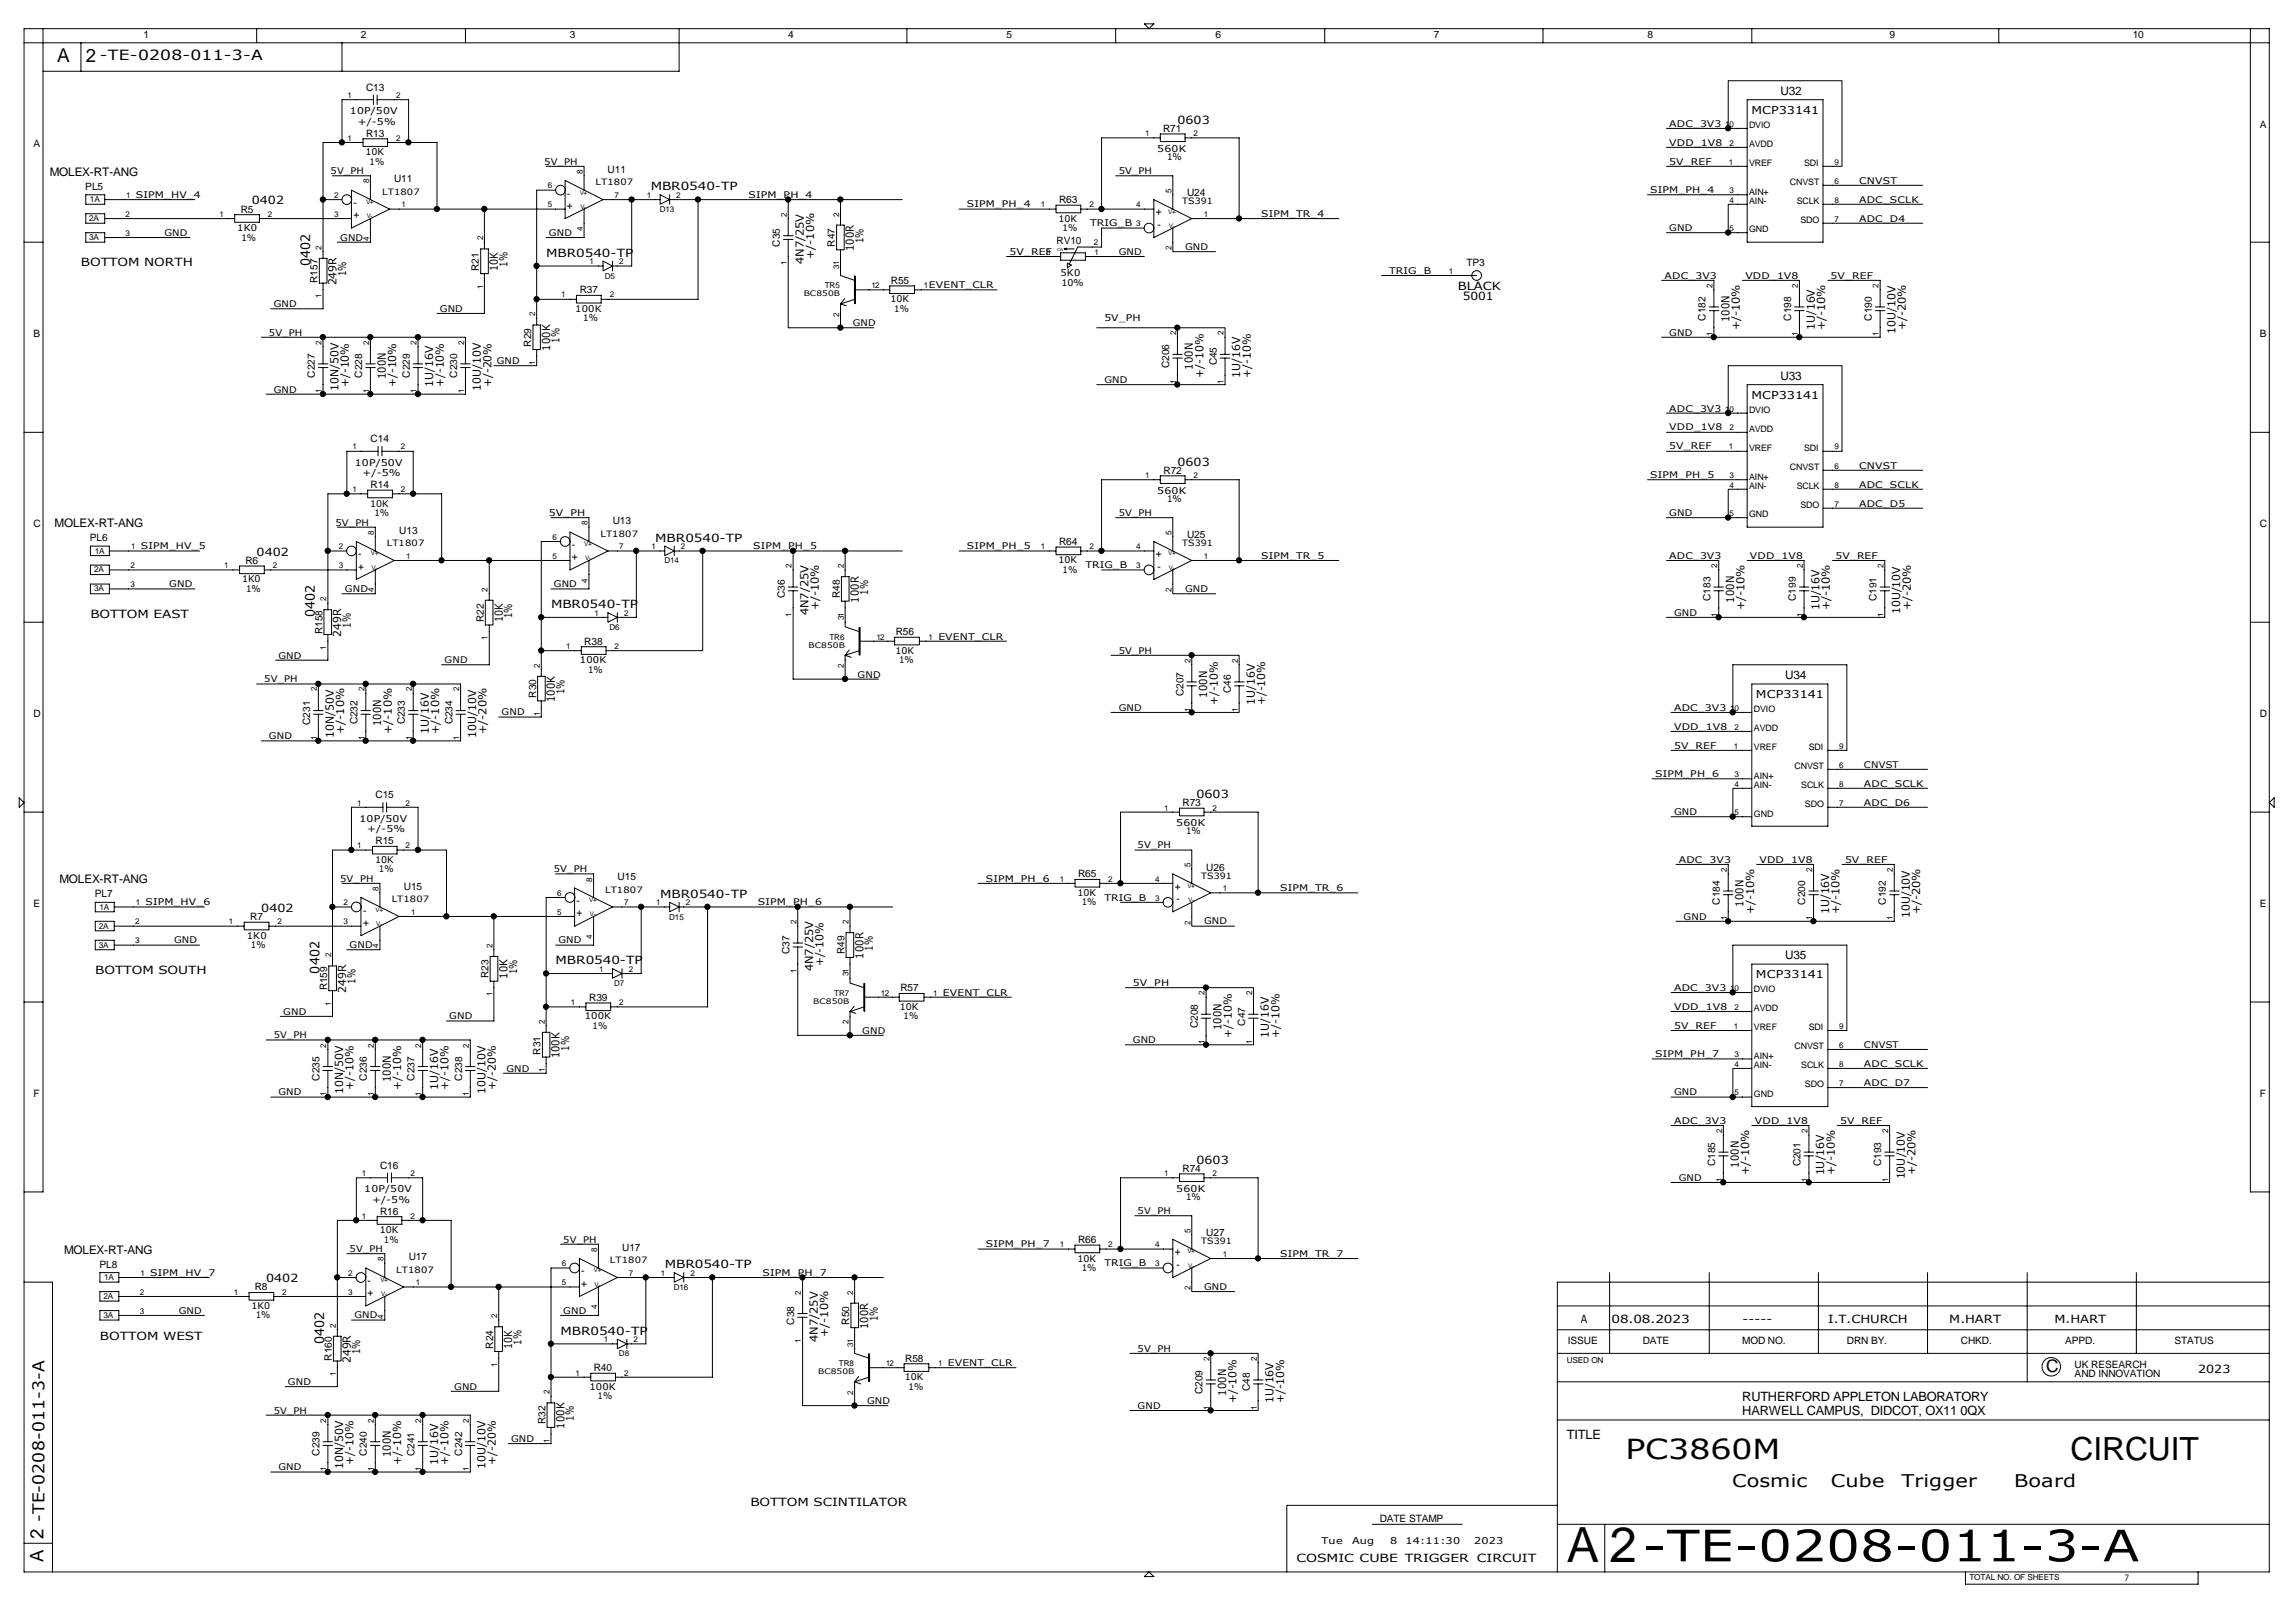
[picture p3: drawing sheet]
<svg xmlns="http://www.w3.org/2000/svg" width="420mm" height="297mm" viewBox="0 0 420 297" stroke-linecap="round" stroke-linejoin="round" font-family="sans-serif">
<defs><g id="words">
<text font-size="9.1" x="294.7" y="285.9">2</text>
<text font-size="8.9" x="286.9" y="286">A</text>
<text font-size="7.9" x="300.7" y="285.7">-TE-0208-011-3-A</text>
<text font-size="5.8" x="379.1" y="267.3">CIRCUIT</text>
<text font-size="5" x="297.6" y="267">PC3860M</text>
<text font-size="3.5" x="10.5" y="11.3">A</text>
<g font-size="3.4">
<text x="15.7" y="11.3">2</text>
<text x="8" y="281.6" transform="rotate(-90 8 281.6)">2</text>
<text x="8" y="285.9" transform="rotate(-90 8 285.9)">A</text>
</g>
<g font-size="3.2">
<text x="374.6" y="251.1">C</text>
<text x="317.1" y="272.2">Cosmic</text>
<text x="335.2" y="272.2">Cube</text>
<text x="348.1" y="272.2">Trigger</text>
<text x="368.8" y="272.2">Board</text>
</g>
<text font-size="3" x="8.2" y="278.6" transform="rotate(-90 8.2 278.6)">-TE-0208-011-3-A</text>
<text font-size="2.6" x="18.3" y="11">-TE-0208-011-3-A</text>
<g font-size="2.4">
<text x="56.8" y="48.7" transform="rotate(-90 56.8 48.7)">0402</text>
<text x="57.6" y="113" transform="rotate(-90 57.6 113)">0402</text>
<text x="58.5" y="178.2" transform="rotate(-90 58.5 178.2)">0402</text>
<text x="59.3" y="246" transform="rotate(-90 59.3 246)">0402</text>
</g>
<g font-size="2.3">
<text x="319" y="256.4">RUTHERFORD APPLETON LABORATORY</text>
<text x="286.9" y="263.4">TITLE</text>
<text x="319" y="259">HARWELL CAMPUS, DIDCOT, OX11 0QX</text>
</g>
<g font-size="2.2">
<text x="326" y="17.4">U32</text>
<text x="9.1" y="32.2">MOLEX-RT-ANG</text>
<text x="326" y="69.6">U33</text>
<text x="10" y="96.5">MOLEX-RT-ANG</text>
<text x="326.8" y="124.3">U34</text>
<text x="10.9" y="161.7">MOLEX-RT-ANG</text>
<text x="326.8" y="175.6">U35</text>
<text x="11.7" y="229.4">MOLEX-RT-ANG</text>
</g>
<g font-size="2.1">
<text x="215.6" y="22.6">0603</text>
<text x="119.1" y="34.8">MBR0540-TP</text>
<text x="46.1" y="37.4">0402</text>
<text x="100" y="47">MBR0540-TP</text>
<text x="14.8" y="48.7">BOTTOM NORTH</text>
<text x="266.9" y="53.1">BLACK</text>
<text x="267.8" y="54.8">5001</text>
<text x="215.6" y="85.2">0603</text>
<text x="47" y="101.7">0402</text>
<text x="120" y="99.1">MBR0540-TP</text>
<text x="16.6" y="113">BOTTOM EAST</text>
<text x="100.9" y="111.3">MBR0540-TP</text>
<text x="219" y="146">0603</text>
<text x="47.8" y="166.9">0402</text>
<text x="120.9" y="164.3">MBR0540-TP</text>
<text x="17.4" y="178.2">BOTTOM SOUTH</text>
<text x="101.7" y="176.5">MBR0540-TP</text>
<text x="219" y="213">0603</text>
<text x="121.7" y="232.1">MBR0540-TP</text>
<text x="48.7" y="234.7">0402</text>
<text x="18.3" y="245.2">BOTTOM WEST</text>
<text x="102.6" y="244.3">MBR0540-TP</text>
<text x="289.4" y="242.1">A</text>
<text x="295" y="242.1">08.08.2023</text>
<text x="319" y="242.2">-----</text>
<text x="334.7" y="242.1">I.T.CHURCH</text>
<text x="356.9" y="242.1">M.HART</text>
<text x="376.1" y="242.1">M.HART</text>
<text x="402.4" y="251.2">2023</text>
<text x="137.4" y="275.5">BOTTOM SCINTILATOR</text>
<text x="237.4" y="286">COSMIC CUBE TRIGGER CIRCUIT</text>
</g>
<g font-size="2">
<text x="320.6" y="20.8">MCP33141</text>
<text x="149.1" y="47.4" transform="rotate(-90 149.1 47.4)">+/-10%</text>
<text x="156.3" y="46" transform="rotate(-90 156.3 46)">100R</text>
<text x="158.1" y="44.5" transform="rotate(-90 158.1 44.5)">1%</text>
<text x="61.6" y="52.2" transform="rotate(-90 61.6 52.2)">249R</text>
<text x="63.4" y="50.6" transform="rotate(-90 63.4 50.6)">1%</text>
<text x="91.1" y="49.6" transform="rotate(-90 91.1 49.6)">10K</text>
<text x="92.9" y="48.9" transform="rotate(-90 92.9 48.9)">1%</text>
<text x="147.2" y="48.3" transform="rotate(-90 147.2 48.3)">4N7/25V</text>
<text x="316.6" y="59" transform="rotate(-90 316.6 59)">100N</text>
<text x="100.7" y="64.2" transform="rotate(-90 100.7 64.2)">100K</text>
<text x="102.4" y="62.8" transform="rotate(-90 102.4 62.8)">1%</text>
<text x="318.5" y="60.5" transform="rotate(-90 318.5 60.5)">+/-10%</text>
<text x="332.2" y="60.5" transform="rotate(-90 332.2 60.5)">1U/16V</text>
<text x="334.1" y="60.5" transform="rotate(-90 334.1 60.5)">+/-10%</text>
<text x="347" y="61.1" transform="rotate(-90 347 61.1)">10U/10V</text>
<text x="348.9" y="60.5" transform="rotate(-90 348.9 60.5)">+/-20%</text>
<text x="62" y="71.6" transform="rotate(-90 62 71.6)">10N/50V</text>
<text x="63.9" y="70.9" transform="rotate(-90 63.9 70.9)">+/-10%</text>
<text x="70.7" y="69.4" transform="rotate(-90 70.7 69.4)">100N</text>
<text x="72.6" y="70.9" transform="rotate(-90 72.6 70.9)">+/-10%</text>
<text x="79.3" y="70.9" transform="rotate(-90 79.3 70.9)">1U/16V</text>
<text x="81.2" y="70.9" transform="rotate(-90 81.2 70.9)">+/-10%</text>
<text x="88.1" y="71.6" transform="rotate(-90 88.1 71.6)">10U/10V</text>
<text x="90" y="70.9" transform="rotate(-90 90 70.9)">+/-20%</text>
<text x="218.4" y="67.7" transform="rotate(-90 218.4 67.7)">100N</text>
<text x="220.3" y="69.1" transform="rotate(-90 220.3 69.1)">+/-10%</text>
<text x="227.1" y="69.1" transform="rotate(-90 227.1 69.1)">1U/16V</text>
<text x="229" y="69.1" transform="rotate(-90 229 69.1)">+/-10%</text>
<text x="320.6" y="72.9">MCP33141</text>
<text x="92" y="113.9" transform="rotate(-90 92 113.9)">10K</text>
<text x="93.8" y="113.2" transform="rotate(-90 93.8 113.2)">1%</text>
<text x="148" y="112.6" transform="rotate(-90 148 112.6)">4N7/25V</text>
<text x="149.9" y="111.7" transform="rotate(-90 149.9 111.7)">+/-10%</text>
<text x="157.2" y="110.3" transform="rotate(-90 157.2 110.3)">100R</text>
<text x="159" y="108.8" transform="rotate(-90 159 108.8)">1%</text>
<text x="317.5" y="110.3" transform="rotate(-90 317.5 110.3)">100N</text>
<text x="319.4" y="111.7" transform="rotate(-90 319.4 111.7)">+/-10%</text>
<text x="333.1" y="111.7" transform="rotate(-90 333.1 111.7)">1U/16V</text>
<text x="335" y="111.7" transform="rotate(-90 335 111.7)">+/-10%</text>
<text x="347.9" y="112.4" transform="rotate(-90 347.9 112.4)">10U/10V</text>
<text x="349.8" y="111.7" transform="rotate(-90 349.8 111.7)">+/-20%</text>
<text x="62.5" y="116.5" transform="rotate(-90 62.5 116.5)">249R</text>
<text x="64.2" y="114.9" transform="rotate(-90 64.2 114.9)">1%</text>
<text x="101.6" y="128.5" transform="rotate(-90 101.6 128.5)">100K</text>
<text x="103.3" y="127.1" transform="rotate(-90 103.3 127.1)">1%</text>
<text x="221" y="127.7" transform="rotate(-90 221 127.7)">100N</text>
<text x="222.9" y="129.1" transform="rotate(-90 222.9 129.1)">+/-10%</text>
<text x="229.7" y="129.1" transform="rotate(-90 229.7 129.1)">1U/16V</text>
<text x="231.6" y="129.1" transform="rotate(-90 231.6 129.1)">+/-10%</text>
<text x="321.5" y="127.7">MCP33141</text>
<text x="61.1" y="135" transform="rotate(-90 61.1 135)">10N/50V</text>
<text x="63" y="134.3" transform="rotate(-90 63 134.3)">+/-10%</text>
<text x="69.8" y="132.9" transform="rotate(-90 69.8 132.9)">100N</text>
<text x="71.7" y="134.3" transform="rotate(-90 71.7 134.3)">+/-10%</text>
<text x="78.5" y="134.3" transform="rotate(-90 78.5 134.3)">1U/16V</text>
<text x="80.4" y="134.3" transform="rotate(-90 80.4 134.3)">+/-10%</text>
<text x="87.2" y="135" transform="rotate(-90 87.2 135)">10U/10V</text>
<text x="89.1" y="134.3" transform="rotate(-90 89.1 134.3)">+/-20%</text>
<text x="319.2" y="165.9" transform="rotate(-90 319.2 165.9)">100N</text>
<text x="321.1" y="167.3" transform="rotate(-90 321.1 167.3)">+/-10%</text>
<text x="334.9" y="167.3" transform="rotate(-90 334.9 167.3)">1U/16V</text>
<text x="336.8" y="167.3" transform="rotate(-90 336.8 167.3)">+/-10%</text>
<text x="351.5" y="167.3" transform="rotate(-90 351.5 167.3)">+/-20%</text>
<text x="159.8" y="174" transform="rotate(-90 159.8 174)">1%</text>
<text x="349.6" y="168.1" transform="rotate(-90 349.6 168.1)">10U/10V</text>
<text x="92.9" y="179.1" transform="rotate(-90 92.9 179.1)">10K</text>
<text x="94.7" y="178.4" transform="rotate(-90 94.7 178.4)">1%</text>
<text x="148.9" y="177.8" transform="rotate(-90 148.9 177.8)">4N7/25V</text>
<text x="150.8" y="176.9" transform="rotate(-90 150.8 176.9)">+/-10%</text>
<text x="158.1" y="175.5" transform="rotate(-90 158.1 175.5)">100R</text>
<text x="321.5" y="178.9">MCP33141</text>
<text x="63.4" y="181.7" transform="rotate(-90 63.4 181.7)">249R</text>
<text x="65.1" y="180.1" transform="rotate(-90 65.1 180.1)">1%</text>
<text x="223.6" y="188.5" transform="rotate(-90 223.6 188.5)">100N</text>
<text x="225.5" y="189.9" transform="rotate(-90 225.5 189.9)">+/-10%</text>
<text x="232.3" y="190" transform="rotate(-90 232.3 190)">1U/16V</text>
<text x="234.2" y="189.9" transform="rotate(-90 234.2 189.9)">+/-10%</text>
<text x="102.4" y="193.7" transform="rotate(-90 102.4 193.7)">100K</text>
<text x="104.2" y="192.3" transform="rotate(-90 104.2 192.3)">1%</text>
<text x="62.8" y="200.2" transform="rotate(-90 62.8 200.2)">10N/50V</text>
<text x="64.7" y="199.5" transform="rotate(-90 64.7 199.5)">+/-10%</text>
<text x="71.5" y="198.1" transform="rotate(-90 71.5 198.1)">100N</text>
<text x="73.4" y="199.5" transform="rotate(-90 73.4 199.5)">+/-10%</text>
<text x="80.2" y="199.5" transform="rotate(-90 80.2 199.5)">1U/16V</text>
<text x="82.1" y="199.5" transform="rotate(-90 82.1 199.5)">+/-10%</text>
<text x="88.9" y="200.2" transform="rotate(-90 88.9 200.2)">10U/10V</text>
<text x="90.8" y="199.5" transform="rotate(-90 90.8 199.5)">+/-20%</text>
<text x="318.3" y="213.7" transform="rotate(-90 318.3 213.7)">100N</text>
<text x="320.3" y="215.1" transform="rotate(-90 320.3 215.1)">+/-10%</text>
<text x="334" y="215.1" transform="rotate(-90 334 215.1)">1U/16V</text>
<text x="335.9" y="215.1" transform="rotate(-90 335.9 215.1)">+/-10%</text>
<text x="348.7" y="215.9" transform="rotate(-90 348.7 215.9)">10U/10V</text>
<text x="350.7" y="215.1" transform="rotate(-90 350.7 215.1)">+/-20%</text>
<text x="149.7" y="245.6" transform="rotate(-90 149.7 245.6)">4N7/25V</text>
<text x="151.6" y="244.7" transform="rotate(-90 151.6 244.7)">+/-10%</text>
<text x="159" y="243.2" transform="rotate(-90 159 243.2)">100R</text>
<text x="160.7" y="241.8" transform="rotate(-90 160.7 241.8)">1%</text>
<text x="64.2" y="249.5" transform="rotate(-90 64.2 249.5)">249R</text>
<text x="66" y="247.9" transform="rotate(-90 66 247.9)">1%</text>
<text x="93.8" y="246.9" transform="rotate(-90 93.8 246.9)">10K</text>
<text x="95.5" y="246.1" transform="rotate(-90 95.5 246.1)">1%</text>
<text x="224.5" y="255.4" transform="rotate(-90 224.5 255.4)">100N</text>
<text x="226.4" y="256.8" transform="rotate(-90 226.4 256.8)">+/-10%</text>
<text x="233.2" y="256.8" transform="rotate(-90 233.2 256.8)">1U/16V</text>
<text x="235.1" y="256.8" transform="rotate(-90 235.1 256.8)">+/-10%</text>
<text x="103.3" y="261.5" transform="rotate(-90 103.3 261.5)">100K</text>
<text x="105.1" y="260.1" transform="rotate(-90 105.1 260.1)">1%</text>
<text x="62.8" y="268.9" transform="rotate(-90 62.8 268.9)">10N/50V</text>
<text x="64.7" y="268.1" transform="rotate(-90 64.7 268.1)">+/-10%</text>
<text x="71.5" y="266.7" transform="rotate(-90 71.5 266.7)">100N</text>
<text x="73.4" y="268.1" transform="rotate(-90 73.4 268.1)">+/-10%</text>
<text x="80.2" y="268.1" transform="rotate(-90 80.2 268.1)">1U/16V</text>
<text x="82.1" y="268.1" transform="rotate(-90 82.1 268.1)">+/-10%</text>
<text x="88.9" y="268.9" transform="rotate(-90 88.9 268.9)">10U/10V</text>
<text x="90.8" y="268.1" transform="rotate(-90 90.8 268.1)">+/-20%</text>
</g>
<g font-size="1.9">
<text x="26.3" y="6.9">1</text>
<text x="66.1" y="6.9">2</text>
<text x="104.4" y="6.9">3</text>
<text x="144.3" y="6.9">4</text>
<text x="184.3" y="6.9">5</text>
<text x="222.5" y="6.9">6</text>
<text x="262.5" y="6.9">7</text>
<text x="301.6" y="6.9">8</text>
<text x="345.9" y="6.9">9</text>
<text x="390.4" y="6.9">10</text>
<text x="67" y="16.7">C13</text>
<text x="413.7" y="23.5">A</text>
<text x="6.1" y="26.9">A</text>
<text x="67" y="25">R13</text>
<text x="212.9" y="24.1">R71</text>
<text x="15.6" y="34.8">PL5</text>
<text x="72.1" y="33.4">U11</text>
<text x="103.8" y="36">-</text>
<text x="111.2" y="31.6">U11</text>
<text x="217.3" y="35.9">U24</text>
<text x="44.1" y="38.9">R5</text>
<text x="64.7" y="40">+</text>
<text x="64.7" y="37.7">-</text>
<text x="103.8" y="38.2">+</text>
<text x="193.9" y="37.2">R63</text>
<text x="211.6" y="39.4">+</text>
<text x="211.9" y="41.7">-</text>
<text x="142.8" y="45.2" transform="rotate(-90 142.8 45.2)">C35</text>
<text x="152.9" y="45.2" transform="rotate(-90 152.9 45.2)">R47</text>
<text x="193.4" y="44.7">RV10</text>
<text x="58.1" y="51.8" transform="rotate(-90 58.1 51.8)">R157</text>
<text x="87.7" y="49.6" transform="rotate(-90 87.7 49.6)">R21</text>
<text x="106.1" y="53.7">R37</text>
<text x="163.1" y="51.9">R55</text>
<text x="268.5" y="48.6">TP3</text>
<text x="312.3" y="58.7" transform="rotate(-90 312.3 58.7)">C182</text>
<text x="327.9" y="58.7" transform="rotate(-90 327.9 58.7)">C198</text>
<text x="342.7" y="58.7" transform="rotate(-90 342.7 58.7)">C190</text>
<text x="6.1" y="61.7">B</text>
<text x="97.2" y="63.4" transform="rotate(-90 97.2 63.4)">R29</text>
<text x="413.7" y="61.7">B</text>
<text x="57.6" y="69.1" transform="rotate(-90 57.6 69.1)">C227</text>
<text x="66.3" y="69.1" transform="rotate(-90 66.3 69.1)">C228</text>
<text x="75" y="69.1" transform="rotate(-90 75 69.1)">C229</text>
<text x="83.7" y="69.1" transform="rotate(-90 83.7 69.1)">C230</text>
<text x="214" y="67.4" transform="rotate(-90 214 67.4)">C206</text>
<text x="222.8" y="66.9" transform="rotate(-90 222.8 66.9)">C45</text>
<text x="67.9" y="81">C14</text>
<text x="67.9" y="89.3">R14</text>
<text x="213" y="86.7">R72</text>
<text x="112.2" y="95.9">U13</text>
<text x="6.1" y="96.4">C</text>
<text x="16.5" y="99.1">PL6</text>
<text x="73.1" y="97.7">U13</text>
<text x="104.7" y="100.3">-</text>
<text x="193.9" y="99.7">R64</text>
<text x="211.6" y="102">+</text>
<text x="217.3" y="98.5">U25</text>
<text x="413.7" y="96.4">C</text>
<text x="44.9" y="103.2">R6</text>
<text x="65.6" y="104.3">+</text>
<text x="65.6" y="102">-</text>
<text x="104.7" y="102.5">+</text>
<text x="211.9" y="104.3">-</text>
<text x="88.6" y="113.8" transform="rotate(-90 88.6 113.8)">R22</text>
<text x="143.7" y="109.5" transform="rotate(-90 143.7 109.5)">C36</text>
<text x="153.8" y="109.5" transform="rotate(-90 153.8 109.5)">R48</text>
<text x="313.1" y="110" transform="rotate(-90 313.1 110)">C183</text>
<text x="328.8" y="110" transform="rotate(-90 328.8 110)">C199</text>
<text x="343.5" y="110.1" transform="rotate(-90 343.5 110.1)">C191</text>
<text x="59" y="116.1" transform="rotate(-90 59 116.1)">R158</text>
<text x="107" y="118">R38</text>
<text x="164" y="116.2">R56</text>
<text x="6.1" y="131.2">D</text>
<text x="98.1" y="127.7" transform="rotate(-90 98.1 127.7)">R30</text>
<text x="216.7" y="127.4" transform="rotate(-90 216.7 127.4)">C207</text>
<text x="225.3" y="126.9" transform="rotate(-90 225.3 126.9)">C46</text>
<text x="413.7" y="131.2">D</text>
<text x="56.8" y="132.7" transform="rotate(-90 56.8 132.7)">C231</text>
<text x="65.4" y="132.6" transform="rotate(-90 65.4 132.6)">C232</text>
<text x="74.1" y="132.6" transform="rotate(-90 74.1 132.6)">C233</text>
<text x="82.8" y="132.6" transform="rotate(-90 82.8 132.6)">C234</text>
<text x="68.7" y="146.1">C15</text>
<text x="216.5" y="147.5">R73</text>
<text x="68.7" y="154.5">R15</text>
<text x="113.1" y="161.1">U15</text>
<text x="197.4" y="160.6">R65</text>
<text x="220.8" y="159.3">U26</text>
<text x="6.1" y="165.9">E</text>
<text x="17.4" y="164.2">PL7</text>
<text x="66.5" y="167.2">-</text>
<text x="74" y="162.9">U15</text>
<text x="105.5" y="167.7">+</text>
<text x="105.5" y="165.5">-</text>
<text x="215.1" y="162.8">+</text>
<text x="215.4" y="165.1">-</text>
<text x="314.9" y="165.6" transform="rotate(-90 314.9 165.6)">C184</text>
<text x="330.5" y="165.6" transform="rotate(-90 330.5 165.6)">C200</text>
<text x="345.3" y="165.6" transform="rotate(-90 345.3 165.6)">C192</text>
<text x="413.7" y="165.9">E</text>
<text x="45.8" y="168.4">R7</text>
<text x="66.5" y="169.4">+</text>
<text x="89.4" y="179" transform="rotate(-90 89.4 179)">R23</text>
<text x="144.5" y="174.7" transform="rotate(-90 144.5 174.7)">C37</text>
<text x="154.6" y="174.7" transform="rotate(-90 154.6 174.7)">R49</text>
<text x="59.9" y="181.3" transform="rotate(-90 59.9 181.3)">R159</text>
<text x="107.9" y="183.2">R39</text>
<text x="164.8" y="181.4">R57</text>
<text x="219.3" y="188.2" transform="rotate(-90 219.3 188.2)">C208</text>
<text x="228" y="187.7" transform="rotate(-90 228 187.7)">C47</text>
<text x="58.5" y="197.8" transform="rotate(-90 58.5 197.8)">C235</text>
<text x="67.2" y="197.8" transform="rotate(-90 67.2 197.8)">C236</text>
<text x="75.9" y="197.8" transform="rotate(-90 75.9 197.8)">C237</text>
<text x="84.6" y="197.8" transform="rotate(-90 84.6 197.8)">C238</text>
<text x="99" y="193" transform="rotate(-90 99 193)">R31</text>
<text x="6.1" y="200.7">F</text>
<text x="413.7" y="200.7">F</text>
<text x="69.6" y="214">C16</text>
<text x="216.5" y="214.5">R74</text>
<text x="314" y="213.4" transform="rotate(-90 314 213.4)">C185</text>
<text x="329.6" y="213.5" transform="rotate(-90 329.6 213.5)">C201</text>
<text x="344.4" y="213.4" transform="rotate(-90 344.4 213.4)">C193</text>
<text x="69.6" y="222.3">R16</text>
<text x="197.4" y="227.5">R66</text>
<text x="220.8" y="226.3">U27</text>
<text x="18.2" y="232">PL8</text>
<text x="74.8" y="230.6">U17</text>
<text x="106.4" y="233.3">-</text>
<text x="113.9" y="228.9">U17</text>
<text x="215.1" y="229.7">+</text>
<text x="215.4" y="232.1">-</text>
<text x="46.6" y="236.2">R8</text>
<text x="67.3" y="237.2">+</text>
<text x="67.3" y="235">-</text>
<text x="106.4" y="235.5">+</text>
<text x="145.4" y="242.4" transform="rotate(-90 145.4 242.4)">C38</text>
<text x="155.5" y="242.4" transform="rotate(-90 155.5 242.4)">R50</text>
<text x="287" y="245.9">ISSUE</text>
<text x="300.7" y="245.9">DATE</text>
<text x="319" y="245.9">MOD NO.</text>
<text x="338.1" y="245.9">DRN BY.</text>
<text x="359" y="245.9">CHKD.</text>
<text x="378.1" y="245.9">APPD.</text>
<text x="398.1" y="245.9">STATUS</text>
<text x="60.7" y="249.1" transform="rotate(-90 60.7 249.1)">R160</text>
<text x="90.3" y="246.8" transform="rotate(-90 90.3 246.8)">R24</text>
<text x="108.7" y="251">R40</text>
<text x="165.7" y="249.2">R58</text>
<text x="379.8" y="250.3">UK RESEARCH</text>
<text x="220.1" y="255.1" transform="rotate(-90 220.1 255.1)">C209</text>
<text x="228.8" y="254.6" transform="rotate(-90 228.8 254.6)">C48</text>
<text x="379.8" y="252">AND INNOVATION</text>
<text x="99.9" y="260.7" transform="rotate(-90 99.9 260.7)">R32</text>
<text x="58.5" y="266.4" transform="rotate(-90 58.5 266.4)">C239</text>
<text x="67.2" y="266.4" transform="rotate(-90 67.2 266.4)">C240</text>
<text x="75.9" y="266.5" transform="rotate(-90 75.9 266.5)">C241</text>
<text x="84.6" y="266.4" transform="rotate(-90 84.6 266.4)">C242</text>
<text x="252.6" y="278.6">DATE STAMP</text>
</g>
<g font-size="1.7">
<text x="64" y="20.9">10P/50V</text>
<text x="65.5" y="22.8">+/-5%</text>
<text x="305.6" y="23.2">ADC_3V3</text>
<text x="66.9" y="28.4">10K</text>
<text x="211.9" y="27.9">560K</text>
<text x="213.7" y="29.3">1%</text>
<text x="305.6" y="26.7">VDD_1V8</text>
<text x="60.5" y="31.9">5V_PH</text>
<text x="67.6" y="30.1">1%</text>
<text x="99.7" y="30.1">5V_PH</text>
<text x="204.8" y="31.9">5V_PH</text>
<text x="302.1" y="35.3">SIPM_PH_4</text>
<text x="305.6" y="30.1">5V_REF</text>
<text x="340.4" y="33.6">CNVST</text>
<text x="137" y="36.2">SIPM_PH_4</text>
<text x="177" y="37.9">SIPM_PH_4</text>
<text x="193.8" y="40.6">10K</text>
<text x="199.6" y="41.4">TRIG_B</text>
<text x="230.9" y="39.7">SIPM_TR_4</text>
<text x="340.4" y="40.6">ADC_D4</text>
<text x="340.4" y="37.1">ADC_SCLK</text>
<text x="30.1" y="43.2">GND</text>
<text x="43.4" y="42.3">1K0</text>
<text x="44.2" y="44">1%</text>
<text x="62.3" y="44">GND</text>
<text x="100.5" y="43.2">GND</text>
<text x="184.8" y="46.7">5V_REF</text>
<text x="194.5" y="42.3">1%</text>
<text x="204.8" y="46.7">GND</text>
<text x="217" y="45.8">GND</text>
<text x="305.6" y="42.3">GND</text>
<text x="194.1" y="50.5">5K0</text>
<text x="194.3" y="52.4">10%</text>
<text x="254.3" y="50.1">TRIG_B</text>
<text x="304.8" y="51">ADC_3V3</text>
<text x="319.5" y="51">VDD_1V8</text>
<text x="335.1" y="51">5V_REF</text>
<text x="50.1" y="56.2">GND</text>
<text x="80.5" y="57.1">GND</text>
<text x="105.3" y="57.1">100K</text>
<text x="106.8" y="58.8">1%</text>
<text x="156.1" y="59.7">GND</text>
<text x="163" y="55.3">10K</text>
<text x="163.7" y="57.1">1%</text>
<text x="202.2" y="58.8">5V_PH</text>
<text x="49.2" y="61.4">5V_PH</text>
<text x="305.6" y="61.4">GND</text>
<text x="50.1" y="71.8">GND</text>
<text x="90.9" y="66.6">GND</text>
<text x="202.2" y="70.1">GND</text>
<text x="305.6" y="75.3">ADC_3V3</text>
<text x="305.6" y="82.3">5V_REF</text>
<text x="305.6" y="78.8">VDD_1V8</text>
<text x="64.9" y="85.2">10P/50V</text>
<text x="66.4" y="87.1">+/-5%</text>
<text x="302.1" y="87.5">SIPM_PH_5</text>
<text x="340.4" y="85.8">CNVST</text>
<text x="340.4" y="89.2">ADC_SCLK</text>
<text x="67.8" y="92.7">10K</text>
<text x="68.5" y="94.4">1%</text>
<text x="100.5" y="94.4">5V_PH</text>
<text x="204.8" y="94.4">5V_PH</text>
<text x="211.9" y="90.4">560K</text>
<text x="213.7" y="91.8">1%</text>
<text x="305.6" y="94.4">GND</text>
<text x="340.4" y="92.7">ADC_D5</text>
<text x="61.4" y="96.2">5V_PH</text>
<text x="137.9" y="100.5">SIPM_PH_5</text>
<text x="177" y="100.5">SIPM_PH_5</text>
<text x="31" y="107.5">GND</text>
<text x="44.3" y="106.6">1K0</text>
<text x="101.4" y="107.5">GND</text>
<text x="193.8" y="103.1">10K</text>
<text x="194.5" y="104.9">1%</text>
<text x="198.7" y="104">TRIG_B</text>
<text x="230.9" y="102.3">SIPM_TR_5</text>
<text x="305.6" y="102.3">ADC_3V3</text>
<text x="320.4" y="102.3">VDD_1V8</text>
<text x="336" y="102.3">5V_REF</text>
<text x="45" y="108.3">1%</text>
<text x="63.2" y="108.3">GND</text>
<text x="217" y="108.3">GND</text>
<text x="306.5" y="112.7">GND</text>
<text x="163.9" y="119.6">10K</text>
<text x="204.8" y="119.6">5V_PH</text>
<text x="48.4" y="124.8">5V_PH</text>
<text x="51" y="120.5">GND</text>
<text x="81.4" y="121.4">GND</text>
<text x="106.2" y="121.4">100K</text>
<text x="107.7" y="123.1">1%</text>
<text x="157" y="124">GND</text>
<text x="164.6" y="121.4">1%</text>
<text x="91.8" y="130.9">GND</text>
<text x="204.8" y="130.1">GND</text>
<text x="306.5" y="130.1">ADC_3V3</text>
<text x="49.2" y="135.3">GND</text>
<text x="306.5" y="137">5V_REF</text>
<text x="306.5" y="133.6">VDD_1V8</text>
<text x="303" y="142.2">SIPM_PH_6</text>
<text x="341.2" y="140.5">CNVST</text>
<text x="341.2" y="144">ADC_SCLK</text>
<text x="306.5" y="149.2">GND</text>
<text x="341.2" y="147.5">ADC_D6</text>
<text x="65.8" y="150.4">10P/50V</text>
<text x="67.2" y="152.3">+/-5%</text>
<text x="208.3" y="155.3">5V_PH</text>
<text x="215.3" y="151.3">560K</text>
<text x="217.1" y="152.7">1%</text>
<text x="62.3" y="161.4">5V_PH</text>
<text x="68.7" y="157.9">10K</text>
<text x="69.4" y="159.6">1%</text>
<text x="101.4" y="159.6">5V_PH</text>
<text x="180.5" y="161.4">SIPM_PH_6</text>
<text x="307.3" y="157.9">ADC_3V3</text>
<text x="322.1" y="157.9">VDD_1V8</text>
<text x="337.8" y="157.9">5V_REF</text>
<text x="138.8" y="165.7">SIPM_PH_6</text>
<text x="197.3" y="164">10K</text>
<text x="198" y="165.7">1%</text>
<text x="202.2" y="164.8">TRIG_B</text>
<text x="234.4" y="163.1">SIPM_TR_6</text>
<text x="31.9" y="172.6">GND</text>
<text x="45.2" y="171.8">1K0</text>
<text x="45.9" y="173.5">1%</text>
<text x="64" y="173.5">GND</text>
<text x="102.2" y="172.6">GND</text>
<text x="220.4" y="169.2">GND</text>
<text x="308.2" y="168.3">GND</text>
<text x="51.9" y="185.7">GND</text>
<text x="164.8" y="184.8">10K</text>
<text x="207.4" y="180.5">5V_PH</text>
<text x="306.5" y="181.4">ADC_3V3</text>
<text x="306.5" y="184.8">VDD_1V8</text>
<text x="50.1" y="190">5V_PH</text>
<text x="82.3" y="186.6">GND</text>
<text x="107.1" y="186.6">100K</text>
<text x="108.5" y="188.3">1%</text>
<text x="157.9" y="189.2">GND</text>
<text x="165.4" y="186.6">1%</text>
<text x="207.4" y="190.9">GND</text>
<text x="306.5" y="188.3">5V_REF</text>
<text x="341.2" y="191.8">CNVST</text>
<text x="92.7" y="196.1">GND</text>
<text x="303" y="193.5">SIPM_PH_7</text>
<text x="341.2" y="195.2">ADC_SCLK</text>
<text x="51" y="200.4">GND</text>
<text x="306.5" y="200.4">GND</text>
<text x="341.2" y="198.7">ADC_D7</text>
<text x="306.5" y="205.7">ADC_3V3</text>
<text x="321.3" y="205.7">VDD_1V8</text>
<text x="336.9" y="205.7">5V_REF</text>
<text x="66.7" y="218.2">10P/50V</text>
<text x="68.1" y="220.1">+/-5%</text>
<text x="215.3" y="218.2">560K</text>
<text x="217.1" y="219.6">1%</text>
<text x="307.3" y="216.1">GND</text>
<text x="69.5" y="225.7">10K</text>
<text x="70.3" y="227.4">1%</text>
<text x="103.1" y="227.4">5V_PH</text>
<text x="208.3" y="222.2">5V_PH</text>
<text x="64" y="229.2">5V_PH</text>
<text x="139.6" y="233.5">SIPM_PH_7</text>
<text x="180.5" y="228.3">SIPM_PH_7</text>
<text x="197.3" y="230.9">10K</text>
<text x="198" y="232.6">1%</text>
<text x="202.2" y="231.7">TRIG_B</text>
<text x="234.4" y="230">SIPM_TR_7</text>
<text x="46.1" y="239.6">1K0</text>
<text x="220.4" y="236.1">GND</text>
<text x="32.7" y="240.5">GND</text>
<text x="46.8" y="241.3">1%</text>
<text x="64.9" y="241.3">GND</text>
<text x="103.1" y="240.5">GND</text>
<text x="208.3" y="247.4">5V_PH</text>
<text x="52.7" y="253.5">GND</text>
<text x="83.1" y="254.3">GND</text>
<text x="107.9" y="254.3">100K</text>
<text x="109.4" y="256.1">1%</text>
<text x="158.7" y="257">GND</text>
<text x="165.6" y="252.6">10K</text>
<text x="166.3" y="254.3">1%</text>
<text x="208.3" y="257.8">GND</text>
<text x="50.1" y="258.7">5V_PH</text>
<text x="93.6" y="263.9">GND</text>
<text x="51" y="269.1">GND</text>
<text x="241.9" y="282.5">Tue</text>
<text x="247.5" y="282.5">Aug</text>
<text x="254.5" y="282.5">8</text>
<text x="257.3" y="282.5">14:11:30</text>
<text x="269.9" y="282.5">2023</text>
</g>
<g font-size="1.6">
<text x="320.2" y="23.5">DVIO</text>
<text x="320.2" y="26.9">AVDD</text>
<text x="70" y="35.6">LT1807</text>
<text x="109.1" y="33.9">LT1807</text>
<text x="320.2" y="30.4">VREF</text>
<text x="320.2" y="35.6">AIN+</text>
<text x="327.7" y="33.9">CNVST</text>
<text x="330.3" y="30.4">SDI</text>
<text x="216.4" y="37.4">TS391</text>
<text x="320.2" y="37.3">AIN-</text>
<text x="328.9" y="37.3">SCLK</text>
<text x="329.6" y="40.8">SDO</text>
<text x="320.2" y="42.5">GND</text>
<text x="320.2" y="75.6">DVIO</text>
<text x="320.2" y="82.5">VREF</text>
<text x="320.2" y="79.1">AVDD</text>
<text x="330.3" y="82.5">SDI</text>
<text x="320.2" y="87.8">AIN+</text>
<text x="320.2" y="89.5">AIN-</text>
<text x="327.7" y="86">CNVST</text>
<text x="328.9" y="89.5">SCLK</text>
<text x="320.2" y="94.7">GND</text>
<text x="329.6" y="93">SDO</text>
<text x="70.8" y="100">LT1807</text>
<text x="109.9" y="98.2">LT1807</text>
<text x="216.4" y="100">TS391</text>
<text x="321.1" y="130.3">DVIO</text>
<text x="321.1" y="137.3">VREF</text>
<text x="321.1" y="133.8">AVDD</text>
<text x="331.1" y="137.3">SDI</text>
<text x="321.1" y="142.5">AIN+</text>
<text x="328.5" y="140.8">CNVST</text>
<text x="321.1" y="149.4">GND</text>
<text x="321.1" y="144.2">AIN-</text>
<text x="329.8" y="144.2">SCLK</text>
<text x="330.5" y="147.7">SDO</text>
<text x="219.9" y="160.8">TS391</text>
<text x="71.7" y="165.1">LT1807</text>
<text x="110.8" y="163.4">LT1807</text>
<text x="321.1" y="185.1">AVDD</text>
<text x="321.1" y="181.6">DVIO</text>
<text x="321.1" y="188.6">VREF</text>
<text x="331.1" y="188.6">SDI</text>
<text x="321.1" y="193.8">AIN+</text>
<text x="321.1" y="195.5">AIN-</text>
<text x="328.5" y="192">CNVST</text>
<text x="329.8" y="195.5">SCLK</text>
<text x="321.1" y="200.7">GND</text>
<text x="330.5" y="199">SDO</text>
<text x="219.9" y="227.7">TS391</text>
<text x="72.6" y="232.9">LT1807</text>
<text x="111.7" y="231.2">LT1807</text>
<text x="389" y="289.3">7</text>
</g>
<g font-size="1.5">
<text x="63.6" y="17.9">1</text>
<text x="72.5" y="17.9">2</text>
<text x="315.8" y="23.2">10</text>
<text x="63.6" y="25.8">1</text>
<text x="72.5" y="25.8">2</text>
<text x="209.6" y="24.9">1</text>
<text x="218.5" y="24.9">2</text>
<text x="316.7" y="26.7">2</text>
<text x="67.6" y="33.6" transform="rotate(-90 67.6 33.6)">8</text>
<text x="100.3" y="34.5">6</text>
<text x="106.7" y="31.8" transform="rotate(-90 106.7 31.8)">8</text>
<text x="214.5" y="35.3" transform="rotate(-90 214.5 35.3)">5</text>
<text x="316.5" y="30.1">1</text>
<text x="316.7" y="35.3">3</text>
<text x="335.9" y="30.1">9</text>
<text x="335.9" y="33.6">6</text>
<text x="16.3" y="40.5">2A</text>
<text x="16.5" y="37">1A</text>
<text x="23" y="39.7">2</text>
<text x="23.1" y="36.2">1 SIPM_HV_4</text>
<text x="40.2" y="39.7">1</text>
<text x="49.1" y="39.7">2</text>
<text x="61.2" y="36.2">2</text>
<text x="61.2" y="39.7">3</text>
<text x="73.5" y="37.9">1</text>
<text x="100.3" y="37.9">5</text>
<text x="112.5" y="36.2">7</text>
<text x="118.4" y="36.2">1</text>
<text x="120.8" y="38.8">D13</text>
<text x="123.8" y="36.2">2</text>
<text x="144.1" y="39.6" transform="rotate(-90 144.1 39.6)">2</text>
<text x="153.6" y="39.6" transform="rotate(-90 153.6 39.6)">2</text>
<text x="190.5" y="37.9">1</text>
<text x="199.4" y="37.9">2</text>
<text x="208" y="41.4">3</text>
<text x="208" y="37.9">4</text>
<text x="220.4" y="39.7">1</text>
<text x="316.7" y="37.1">4</text>
<text x="335.9" y="40.6">7</text>
<text x="335.9" y="37.1">8</text>
<text x="16.3" y="43.9">3A</text>
<text x="23" y="43.2">3</text>
<text x="58.9" y="45.7" transform="rotate(-90 58.9 45.7)">2</text>
<text x="67.6" y="44.1" transform="rotate(-90 67.6 44.1)">4</text>
<text x="88.4" y="44" transform="rotate(-90 88.4 44)">2</text>
<text x="106.7" y="42.3" transform="rotate(-90 106.7 42.3)">4</text>
<text x="191.5" y="46.7">3</text>
<text x="200.3" y="44.9">2</text>
<text x="200.4" y="46.7">1</text>
<text x="214.5" y="45.8" transform="rotate(-90 214.5 45.8)">2</text>
<text x="316.7" y="42.3">5</text>
<text x="88.4" y="52.9" transform="rotate(-90 88.4 52.9)">1</text>
<text x="107.9" y="48.4">1</text>
<text x="110.7" y="51">D5</text>
<text x="113.4" y="48.4">2</text>
<text x="144.1" y="48.5" transform="rotate(-90 144.1 48.5)">1</text>
<text x="151" y="52.8">TR5</text>
<text x="153.6" y="49.2" transform="rotate(-90 153.6 49.2)">31</text>
<text x="159.6" y="52.7">12</text>
<text x="169.1" y="52.7">1EVENT_CLR</text>
<text x="265.3" y="50.1">1</text>
<text x="313.5" y="52.7" transform="rotate(-90 313.5 52.7)">2</text>
<text x="329.1" y="52.7" transform="rotate(-90 329.1 52.7)">2</text>
<text x="343.9" y="52.7" transform="rotate(-90 343.9 52.7)">2</text>
<text x="58.9" y="54.6" transform="rotate(-90 58.9 54.6)">1</text>
<text x="98" y="57.9" transform="rotate(-90 98 57.9)">2</text>
<text x="102.7" y="54.4">1</text>
<text x="111.6" y="54.4">2</text>
<text x="153.6" y="58" transform="rotate(-90 153.6 58)">2</text>
<text x="58.9" y="63.1" transform="rotate(-90 58.9 63.1)">2</text>
<text x="67.6" y="63.1" transform="rotate(-90 67.6 63.1)">2</text>
<text x="76.2" y="63.1" transform="rotate(-90 76.2 63.1)">2</text>
<text x="85" y="63.1" transform="rotate(-90 85 63.1)">2</text>
<text x="215.3" y="61.4" transform="rotate(-90 215.3 61.4)">2</text>
<text x="224" y="61.4" transform="rotate(-90 224 61.4)">2</text>
<text x="313.5" y="61.6" transform="rotate(-90 313.5 61.6)">1</text>
<text x="329.1" y="61.6" transform="rotate(-90 329.1 61.6)">1</text>
<text x="343.9" y="61.6" transform="rotate(-90 343.9 61.6)">1</text>
<text x="98" y="66.8" transform="rotate(-90 98 66.8)">1</text>
<text x="215.3" y="70.3" transform="rotate(-90 215.3 70.3)">1</text>
<text x="224" y="70.3" transform="rotate(-90 224 70.3)">1</text>
<text x="58.9" y="72" transform="rotate(-90 58.9 72)">1</text>
<text x="67.6" y="72" transform="rotate(-90 67.6 72)">1</text>
<text x="76.2" y="72" transform="rotate(-90 76.2 72)">1</text>
<text x="85" y="72" transform="rotate(-90 85 72)">1</text>
<text x="315.8" y="75.3">10</text>
<text x="64.5" y="82.3">1</text>
<text x="73.4" y="82.3">2</text>
<text x="316.5" y="82.3">1</text>
<text x="316.7" y="78.8">2</text>
<text x="335.9" y="82.3">9</text>
<text x="209.6" y="87.5">1</text>
<text x="218.5" y="87.5">2</text>
<text x="316.7" y="89.2">4</text>
<text x="316.7" y="87.5">3</text>
<text x="335.9" y="89.2">8</text>
<text x="335.9" y="85.8">6</text>
<text x="64.5" y="90.1">1</text>
<text x="73.4" y="90.1">2</text>
<text x="316.7" y="94.4">5</text>
<text x="335.9" y="92.7">7</text>
<text x="17.4" y="101.3">1A</text>
<text x="24" y="100.5">1 SIPM_HV_5</text>
<text x="62" y="100.5">2</text>
<text x="68.4" y="97.9" transform="rotate(-90 68.4 97.9)">8</text>
<text x="101.1" y="98.8">6</text>
<text x="107.6" y="96.1" transform="rotate(-90 107.6 96.1)">8</text>
<text x="113.4" y="100.5">7</text>
<text x="119.2" y="100.5">1</text>
<text x="124.7" y="100.5">2</text>
<text x="190.5" y="100.5">1</text>
<text x="199.4" y="100.5">2</text>
<text x="208" y="100.5">4</text>
<text x="214.5" y="97.9" transform="rotate(-90 214.5 97.9)">5</text>
<text x="17.2" y="104.8">2A</text>
<text x="23.9" y="107.5">3</text>
<text x="23.9" y="104">2</text>
<text x="41.1" y="104">1</text>
<text x="50" y="104">2</text>
<text x="62" y="104">3</text>
<text x="74.4" y="102.3">1</text>
<text x="101.1" y="102.3">5</text>
<text x="107.6" y="106.6" transform="rotate(-90 107.6 106.6)">4</text>
<text x="121.6" y="103.1">D14</text>
<text x="144.9" y="104" transform="rotate(-90 144.9 104)">2</text>
<text x="154.5" y="104" transform="rotate(-90 154.5 104)">2</text>
<text x="208" y="104">3</text>
<text x="220.4" y="102.3">1</text>
<text x="314.4" y="104" transform="rotate(-90 314.4 104)">2</text>
<text x="330" y="104" transform="rotate(-90 330 104)">2</text>
<text x="344.8" y="104" transform="rotate(-90 344.8 104)">2</text>
<text x="17.2" y="108.2">3A</text>
<text x="59.7" y="110" transform="rotate(-90 59.7 110)">2</text>
<text x="68.4" y="108.4" transform="rotate(-90 68.4 108.4)">4</text>
<text x="89.3" y="108.3" transform="rotate(-90 89.3 108.3)">2</text>
<text x="108.8" y="112.7">1</text>
<text x="114.3" y="112.7">2</text>
<text x="144.9" y="112.9" transform="rotate(-90 144.9 112.9)">1</text>
<text x="154.5" y="113.5" transform="rotate(-90 154.5 113.5)">31</text>
<text x="214.5" y="108.4" transform="rotate(-90 214.5 108.4)">2</text>
<text x="314.4" y="112.9" transform="rotate(-90 314.4 112.9)">1</text>
<text x="330" y="112.9" transform="rotate(-90 330 112.9)">1</text>
<text x="344.8" y="112.9" transform="rotate(-90 344.8 112.9)">1</text>
<text x="59.7" y="118.9" transform="rotate(-90 59.7 118.9)">1</text>
<text x="89.3" y="117.2" transform="rotate(-90 89.3 117.2)">1</text>
<text x="103.6" y="118.8">1</text>
<text x="111.6" y="115.3">D6</text>
<text x="112.5" y="118.8">2</text>
<text x="151.8" y="117.1">TR6</text>
<text x="160.4" y="117.1">12</text>
<text x="170" y="117.1">1 EVENT_CLR</text>
<text x="98.8" y="122.2" transform="rotate(-90 98.8 122.2)">2</text>
<text x="154.5" y="122.3" transform="rotate(-90 154.5 122.3)">2</text>
<text x="217.9" y="121.3" transform="rotate(-90 217.9 121.3)">2</text>
<text x="226.6" y="121.3" transform="rotate(-90 226.6 121.3)">2</text>
<text x="58" y="126.5" transform="rotate(-90 58 126.5)">2</text>
<text x="66.7" y="126.5" transform="rotate(-90 66.7 126.5)">2</text>
<text x="75.4" y="126.5" transform="rotate(-90 75.4 126.5)">2</text>
<text x="84.1" y="126.5" transform="rotate(-90 84.1 126.5)">2</text>
<text x="98.8" y="131.1" transform="rotate(-90 98.8 131.1)">1</text>
<text x="217.9" y="130.2" transform="rotate(-90 217.9 130.2)">1</text>
<text x="226.6" y="130.2" transform="rotate(-90 226.6 130.2)">1</text>
<text x="316.7" y="130.1">10</text>
<text x="58" y="135.4" transform="rotate(-90 58 135.4)">1</text>
<text x="66.7" y="135.4" transform="rotate(-90 66.7 135.4)">1</text>
<text x="75.4" y="135.4" transform="rotate(-90 75.4 135.4)">1</text>
<text x="84.1" y="135.4" transform="rotate(-90 84.1 135.4)">1</text>
<text x="317.4" y="137">1</text>
<text x="317.5" y="133.6">2</text>
<text x="336.7" y="137">9</text>
<text x="317.5" y="144">4</text>
<text x="317.5" y="142.2">3</text>
<text x="336.7" y="144">8</text>
<text x="336.7" y="140.5">6</text>
<text x="65.4" y="147.5">1</text>
<text x="74.3" y="147.5">2</text>
<text x="213.1" y="148.3">1</text>
<text x="222" y="148.3">2</text>
<text x="317.5" y="149.2">5</text>
<text x="336.7" y="147.5">7</text>
<text x="65.4" y="155.3">1</text>
<text x="74.3" y="155.3">2</text>
<text x="108.4" y="161.3" transform="rotate(-90 108.4 161.3)">8</text>
<text x="194" y="161.4">1</text>
<text x="202.9" y="161.4">2</text>
<text x="211.5" y="161.4">4</text>
<text x="217.9" y="158.7" transform="rotate(-90 217.9 158.7)">5</text>
<text x="316.1" y="159.6" transform="rotate(-90 316.1 159.6)">2</text>
<text x="331.8" y="159.6" transform="rotate(-90 331.8 159.6)">2</text>
<text x="346.5" y="159.6" transform="rotate(-90 346.5 159.6)">2</text>
<text x="18.2" y="166.5">1A</text>
<text x="24.8" y="165.7">1 SIPM_HV_6</text>
<text x="62.9" y="165.7">2</text>
<text x="69.3" y="163.1" transform="rotate(-90 69.3 163.1)">8</text>
<text x="75.3" y="167.4">1</text>
<text x="102" y="164">6</text>
<text x="102" y="167.4">5</text>
<text x="114.3" y="165.7">7</text>
<text x="120.1" y="165.7">1</text>
<text x="125.6" y="165.7">2</text>
<text x="211.5" y="164.8">3</text>
<text x="223.9" y="163.1">1</text>
<text x="18.1" y="170">2A</text>
<text x="18.1" y="173.4">3A</text>
<text x="24.7" y="172.6">3</text>
<text x="24.7" y="169.2">2</text>
<text x="41.9" y="169.2">1</text>
<text x="50.8" y="169.2">2</text>
<text x="62.9" y="169.2">3</text>
<text x="69.3" y="173.6" transform="rotate(-90 69.3 173.6)">4</text>
<text x="90.2" y="173.5" transform="rotate(-90 90.2 173.5)">2</text>
<text x="108.4" y="171.8" transform="rotate(-90 108.4 171.8)">4</text>
<text x="122.5" y="168.3">D15</text>
<text x="145.8" y="169.1" transform="rotate(-90 145.8 169.1)">2</text>
<text x="155.4" y="169.1" transform="rotate(-90 155.4 169.1)">2</text>
<text x="217.9" y="169.2" transform="rotate(-90 217.9 169.2)">2</text>
<text x="316.1" y="168.4" transform="rotate(-90 316.1 168.4)">1</text>
<text x="331.8" y="168.4" transform="rotate(-90 331.8 168.4)">1</text>
<text x="346.5" y="168.4" transform="rotate(-90 346.5 168.4)">1</text>
<text x="60.6" y="175.2" transform="rotate(-90 60.6 175.2)">2</text>
<text x="109.7" y="177.9">1</text>
<text x="115.1" y="177.9">2</text>
<text x="145.8" y="178" transform="rotate(-90 145.8 178)">1</text>
<text x="155.4" y="178.7" transform="rotate(-90 155.4 178.7)">31</text>
<text x="60.6" y="184.1" transform="rotate(-90 60.6 184.1)">1</text>
<text x="90.2" y="182.4" transform="rotate(-90 90.2 182.4)">1</text>
<text x="104.5" y="183.9">1</text>
<text x="112.4" y="180.5">D7</text>
<text x="113.4" y="183.9">2</text>
<text x="152.7" y="182.3">TR7</text>
<text x="161.3" y="182.2">12</text>
<text x="170.9" y="182.2">1 EVENT_CLR</text>
<text x="220.5" y="182.2" transform="rotate(-90 220.5 182.2)">2</text>
<text x="229.2" y="182.2" transform="rotate(-90 229.2 182.2)">2</text>
<text x="316.7" y="181.4">10</text>
<text x="317.5" y="184.8">2</text>
<text x="59.7" y="191.7" transform="rotate(-90 59.7 191.7)">2</text>
<text x="68.4" y="191.7" transform="rotate(-90 68.4 191.7)">2</text>
<text x="77.1" y="191.7" transform="rotate(-90 77.1 191.7)">2</text>
<text x="85.8" y="191.7" transform="rotate(-90 85.8 191.7)">2</text>
<text x="99.7" y="187.4" transform="rotate(-90 99.7 187.4)">2</text>
<text x="155.4" y="187.5" transform="rotate(-90 155.4 187.5)">2</text>
<text x="220.5" y="191.1" transform="rotate(-90 220.5 191.1)">1</text>
<text x="229.2" y="191.1" transform="rotate(-90 229.2 191.1)">1</text>
<text x="317.4" y="188.3">1</text>
<text x="336.7" y="188.3">9</text>
<text x="336.7" y="191.8">6</text>
<text x="99.7" y="196.3" transform="rotate(-90 99.7 196.3)">1</text>
<text x="317.5" y="195.2">4</text>
<text x="317.5" y="193.5">3</text>
<text x="336.7" y="195.2">8</text>
<text x="59.7" y="200.6" transform="rotate(-90 59.7 200.6)">1</text>
<text x="68.4" y="200.6" transform="rotate(-90 68.4 200.6)">1</text>
<text x="77.1" y="200.6" transform="rotate(-90 77.1 200.6)">1</text>
<text x="85.8" y="200.6" transform="rotate(-90 85.8 200.6)">1</text>
<text x="317.5" y="200.4">5</text>
<text x="336.7" y="198.7">7</text>
<text x="315.3" y="207.4" transform="rotate(-90 315.3 207.4)">2</text>
<text x="330.9" y="207.4" transform="rotate(-90 330.9 207.4)">2</text>
<text x="345.7" y="207.4" transform="rotate(-90 345.7 207.4)">2</text>
<text x="66.3" y="215.2">1</text>
<text x="75.1" y="215.2">2</text>
<text x="213.1" y="215.2">1</text>
<text x="222" y="215.2">2</text>
<text x="315.3" y="216.3" transform="rotate(-90 315.3 216.3)">1</text>
<text x="330.9" y="216.3" transform="rotate(-90 330.9 216.3)">1</text>
<text x="345.7" y="216.3" transform="rotate(-90 345.7 216.3)">1</text>
<text x="66.3" y="223.1">1</text>
<text x="75.1" y="223.1">2</text>
<text x="217.9" y="225.6" transform="rotate(-90 217.9 225.6)">5</text>
<text x="25.7" y="233.5">1 SIPM_HV_7</text>
<text x="63.8" y="233.5">2</text>
<text x="70.2" y="230.8" transform="rotate(-90 70.2 230.8)">8</text>
<text x="102.9" y="231.7">6</text>
<text x="109.3" y="229.1" transform="rotate(-90 109.3 229.1)">8</text>
<text x="115.1" y="233.5">7</text>
<text x="121" y="233.5">1</text>
<text x="126.4" y="233.5">2</text>
<text x="194" y="228.3">1</text>
<text x="202.9" y="228.3">2</text>
<text x="211.5" y="231.7">3</text>
<text x="211.5" y="228.3">4</text>
<text x="223.9" y="230">1</text>
<text x="19" y="237.7">2A</text>
<text x="19.1" y="234.3">1A</text>
<text x="25.6" y="237">2</text>
<text x="42.8" y="237">1</text>
<text x="51.7" y="237">2</text>
<text x="63.8" y="237">3</text>
<text x="76.1" y="235.2">1</text>
<text x="102.9" y="235.2">5</text>
<text x="109.3" y="239.6" transform="rotate(-90 109.3 239.6)">4</text>
<text x="123.4" y="236.1">D16</text>
<text x="146.6" y="236.9" transform="rotate(-90 146.6 236.9)">2</text>
<text x="156.2" y="236.9" transform="rotate(-90 156.2 236.9)">2</text>
<text x="217.9" y="236.1" transform="rotate(-90 217.9 236.1)">2</text>
<text x="19" y="241.2">3A</text>
<text x="25.6" y="240.5">3</text>
<text x="61.5" y="243" transform="rotate(-90 61.5 243)">2</text>
<text x="70.2" y="241.3" transform="rotate(-90 70.2 241.3)">4</text>
<text x="91" y="241.3" transform="rotate(-90 91 241.3)">2</text>
<text x="110.6" y="245.7">1</text>
<text x="116" y="245.7">2</text>
<text x="146.6" y="245.8" transform="rotate(-90 146.6 245.8)">1</text>
<text x="61.5" y="251.9" transform="rotate(-90 61.5 251.9)">1</text>
<text x="91" y="250.1" transform="rotate(-90 91 250.1)">1</text>
<text x="105.4" y="251.8">1</text>
<text x="113.3" y="248.2">D8</text>
<text x="114.3" y="251.8">2</text>
<text x="153.6" y="250.1">TR8</text>
<text x="156.2" y="246.5" transform="rotate(-90 156.2 246.5)">31</text>
<text x="162.2" y="250">12</text>
<text x="171.7" y="250">1 EVENT_CLR</text>
<text x="221.4" y="249.1" transform="rotate(-90 221.4 249.1)">2</text>
<text x="230.1" y="249.1" transform="rotate(-90 230.1 249.1)">2</text>
<text x="286.9" y="249.4">USED ON</text>
<text x="100.6" y="255.2" transform="rotate(-90 100.6 255.2)">2</text>
<text x="156.2" y="255.2" transform="rotate(-90 156.2 255.2)">2</text>
<text x="221.4" y="258" transform="rotate(-90 221.4 258)">1</text>
<text x="230.1" y="258" transform="rotate(-90 230.1 258)">1</text>
<text x="59.7" y="260.4" transform="rotate(-90 59.7 260.4)">2</text>
<text x="68.4" y="260.4" transform="rotate(-90 68.4 260.4)">2</text>
<text x="77.1" y="260.4" transform="rotate(-90 77.1 260.4)">2</text>
<text x="85.8" y="260.4" transform="rotate(-90 85.8 260.4)">2</text>
<text x="59.7" y="269.3" transform="rotate(-90 59.7 269.3)">1</text>
<text x="68.4" y="269.3" transform="rotate(-90 68.4 269.3)">1</text>
<text x="77.1" y="269.3" transform="rotate(-90 77.1 269.3)">1</text>
<text x="85.8" y="269.3" transform="rotate(-90 85.8 269.3)">1</text>
<text x="100.6" y="264.1" transform="rotate(-90 100.6 264.1)">1</text>
<text x="360.5" y="289.2">TOTAL NO. OF SHEETS</text>
</g>
<g font-size="1.4">
<text x="147.2" y="54.2">BC850B</text>
<text x="148" y="118.6">BC850B</text>
<text x="148.9" y="183.7">BC850B</text>
<text x="149.8" y="251.5">BC850B</text>
</g>
<g font-size="1.2">
<text x="106.1" y="35.6">V+</text>
<text x="67" y="37.3">V+</text>
<text x="67.1" y="40">V-</text>
<text x="106.3" y="38.2">V-</text>
<text x="213.9" y="39.1">V+</text>
<text x="214" y="41.7">V-</text>
<text x="67.9" y="101.6">V+</text>
<text x="107" y="99.9">V+</text>
<text x="213.9" y="101.6">V+</text>
<text x="68" y="104.3">V-</text>
<text x="107.1" y="102.5">V-</text>
<text x="214" y="104.3">V-</text>
<text x="68.7" y="166.8">V+</text>
<text x="107.9" y="165.1">V+</text>
<text x="108" y="167.7">V-</text>
<text x="217.4" y="162.5">V+</text>
<text x="217.5" y="165.1">V-</text>
<text x="68.9" y="169.5">V-</text>
<text x="108.7" y="232.9">V+</text>
<text x="217.4" y="229.4">V+</text>
<text x="217.5" y="232">V-</text>
<text x="69.6" y="234.6">V+</text>
<text x="69.8" y="237.2">V-</text>
<text x="108.8" y="235.5">V-</text>
</g>
<text font-size=".7" x="193.5" y="45.9">CW</text>
</g></defs>
<path d="M156.5 50.5v5M157.3 114.9v4.9M157.4 114.9v4.9M158.2 180v5M158.3 180v5M159 247.8v5M159.2 247.8v5" fill="none" stroke="#000" stroke-width=".25"/>
<g fill="none" stroke="#000" stroke-width=".18">
<path d="M4.4 5.2h411.1v282.5h-411.1zM4.4 7.8h411.1M7.9 5.2v212.9h-3.5M14.8 7.8v5.2M47 5.2v2.6M62.6 7.8v5.2M68.4 18.2h-5.8v7.9M68.4 17.4v1.7M69 18.2h5.8v7.9M69 17.4v1.7M85.2 5.2v2.6M124.3 5.2v7.8h-116.4"/>
<path d="M166 5.2v2.6M204.3 5.2v2.6M209.5 4.4h1.7l-.8 .8zM242.5 5.2v2.6M282.5 5.2v2.6M319.9 18.2h13.8v26.1h-13.8zM320.7 5.2v2.6M365.9 5.2v2.6M412 5.2v212.9h3.5M15.7 35.6h3.5v1.8h-3.5zM15.7 39.1h3.5v1.8h-3.5zM19.2 36.5h16.5"/>
<path d="M43 39.3h4.5v1.4h-4.5zM59.1 36.5h3.5M60.9 32.2h6.9v4.3M64.3 34.8l7 3.5-7 3.4zM66.5 25.4h4.5v1.4h-4.5zM66.5 26.1h-7.4v21.2M71 26.1h9v12.2M71.3 38.3h32.2M88.7 38.3v7.3M100 30.4h6.9v4.4M101.7 34.8h-3.4v13.9h12.1M103.5 33l6.9 3.5-6.9 3.5z"/>
<path d="M106.9 38.3v5.2h-6.9M110.4 36.5h10.5M115.7 36.5v12.2h-3.6M120.9 35.6l1.7 .9-1.7 .9zM122.6 36.5h21.7M122.6 35.6v1.8M127.8 36.5v18.3h-17.7M144.3 36.5v6.6M144.3 36.5h9.6M165.2 36.5h-11.3v4.7M175.6 38.3h17.7M193.3 37.6h4.6v1.3h-4.6z"/>
<path d="M197.9 38.3h3.8M204.3 32.2h10.4v6.1M211.2 36.5l7 3.5-7 3.5zM212.4 24.5h4.6v1.4h-4.6zM212.4 25.2h-10.7v13.1h9.5M217 25.2h9.9v14.8M301.6 35.6h18.3M305.1 30.4h14.8M305.1 23.5h11.3M305.1 27h14.8M319.9 37.4h-3.5v5.2M319.9 23.5h-3.5v-8.7h20.8v15.6h-3.5"/>
<path d="M333.7 37.4h18.3M333.7 33.9h18.3M4.4 44.3h3.5M15.7 42.6h3.5v1.7h-3.5zM19.2 40h23.8M19.2 43.5h15.6M47.5 40h16.8M58.5 47.3h1.4v4.5h-1.4zM59.1 51.8v4.7h-9.5M67.8 40v4.3h-6M88 45.6h1.4v4.5h-1.4zM88.7 50.1v7.3h-8.7"/>
<path d="M97.6 59.5h1.3v4.5h-1.3zM98.3 54.8h7.2M98.3 48.7v10.8M105.5 54.1h4.6v1.4h-4.6zM110.4 47.8l1.7 .9-1.7 .9zM112.1 47.8v1.8M143.4 43.8h1.8M143.4 43.1h1.8M144.3 43.8v16.2h9.6M153.2 41.2h1.4v4.5h-1.4zM153.9 45.7v4.7l2.6 .9M154.6 54.7l-.7 .9v4.4h6.1"/>
<path d="M156.5 54.8l-2.6 .8 1 .4M156.5 53h6.4M162.9 52.3h4.5v1.4h-4.5zM167.4 53h15.1M184.3 46.9h9.9M194.2 46.3h4.5v1.3h-4.5zM194.9 45.6l.3 .1M194.9 45.6h1.7M195.2 45.4l-.3 .2M195.4 48.2l.7 .3-.7 .5zM198.7 46.9h10.8M200.8 60h14.8"/>
<path d="M209.5 41.7h-7.8v3.5h-4.4l-1.6 3.1M214.7 41.7v4.4h7.8M218.2 40h26.9M252.9 50.4h17.4M304.2 51.3h9.6v4.9M305.1 42.6h14.8M312.9 56.9h1.8M312.9 56.2h1.8M313.8 56.9v4.8M319 51.3h10.4v4.9M328.5 56.9h1.8M328.5 56.2h1.8"/>
<path d="M329.4 56.9v4.8h14.8v-4.8M333.7 40.9h18.3M334.6 51.3h9.6v4.9M343.3 56.9h1.8M343.3 56.2h1.8M412 44.3h3.5M4.4 79.1h3.5M47.8 61.7h20M58.3 67.3h1.7M58.3 66.6h1.7M59.1 67.3v4.8h-10.4M59.1 72.1h17.4"/>
<path d="M59.1 61.7v4.9M67 67.3h1.7M67 66.6h1.7M67.8 67.3v4.8M75.6 67.3h1.8M75.6 66.6h1.8M76.5 67.3v4.8h8.7v-4.8M76.5 61.7h-8.7v4.9M76.5 61.7h8.7v4.9M76.5 61.7v4.9M84.3 67.3h1.8M84.3 66.6h1.8"/>
<path d="M98.3 64v2.9h-7.9M214.7 65.5h1.7M214.7 64.9h1.7M215.6 64.9v-4.9h8.7v4.9M215.6 65.5v4.9M223.4 65.5h1.7M223.4 64.9h1.7M224.3 65.5v4.9h-23.5M304.2 61.7h25.2M305.1 75.6h11.3M305.1 79.1h14.8M319.9 75.6h-3.5v-8.7h20.8v15.7h-3.5"/>
<path d="M319.9 70.4h13.8v26.1h-13.8zM412 79.1h3.5M16.6 100h3.4v1.7h-3.4zM61.8 96.5h6.9v4.3M63.5 90.4h3.8M65.2 99.1l7 3.5-7 3.4zM67.3 89.7h4.5v1.4h-4.5zM69.2 82.6h-5.7v7.8h-3.5v21.2M69.2 81.7v1.7M69.9 82.6h5.7v7.8M69.9 81.7v1.7M71.8 90.4h9.1v12.2"/>
<path d="M100.9 94.7h6.9v4.4M102.6 99.1h-3.5v20M104.3 97.4l7 3.4-7 3.5zM121.7 100l1.7 .8-1.7 .9zM123.4 100v1.7M204.3 94.7h10.4v6.1M211.2 99.1l7 3.5-7 3.4zM212.4 87.1h4.6v1.4h-4.6zM212.4 87.8h-10.7v13h9.5M217 87.8h9.9v14.8M301.6 87.8h18.3M305.1 94.7h14.8"/>
<path d="M305.1 82.6h14.8M319.9 89.5h-3.5v5.2M333.7 89.5h18.3M333.7 93h18.3M333.7 86.1h18.3M4.4 113.9h3.5M16.6 103.4h3.4v1.8h-3.4zM16.6 106.9h3.4v1.8h-3.4zM20 100.8h16.5M20 104.3h23.9M20 107.8h15.7M43.9 103.6h4.5v1.4h-4.5z"/>
<path d="M48.4 104.3h16.8M59.3 111.6h1.4v4.5h-1.4zM60 116.1v4.7h-9.5M60 100.8h3.5M68.7 104.3v4.4h-6.1M72.2 102.6h32.1M88.9 109.9h1.4v4.5h-1.4zM89.6 102.6v7.3M89.6 114.4v7.3h-8.7M99.1 113h12.2M99.1 119.1h7.3M99.1 119.1v4.7"/>
<path d="M106.4 118.4h4.6v1.4h-4.6zM107.8 102.6v5.2h-6.9M111.3 112.1l1.7 .9-1.7 .9zM111.3 100.8h10.4M113 112.1v1.8M116.5 100.8v12.2h-3.5M123.4 100.8h21.8v6.6M128.6 100.8v18.3h-17.6M144.3 108.1h1.7M144.3 107.4h1.7M145.2 108.1v16.2h9.5v-4.4l.8-.9M145.2 100.8h9.5"/>
<path d="M154 105.5h1.4v4.5h-1.4zM154.7 110v4.7l2.6 .9M157.3 119.1l-2.6 .8 1.1 .4M157.3 117.4h6.5M163.8 116.6h4.5v1.4h-4.5zM165.2 100.8h-10.5v4.7M168.3 117.4h16M175.6 100.8h17.7M193.3 100.1h4.6v1.4h-4.6zM197.9 100.8h3.8M201.7 104.3h7.8M203.4 119.9h14.8"/>
<path d="M214.7 104.3v4.4h7.8M218.2 102.6h26.9M305.1 102.6h9.6v4.8M305.1 113h25.2M313.8 108.1h1.7M313.8 107.4h1.7M314.7 108.1v4.9M319.9 102.6h10.4v4.8M329.4 108.1h1.8M329.4 107.4h1.8M330.3 108.1v4.9h14.8v-4.9M335.5 102.6h9.6v4.8"/>
<path d="M344.2 108.1h1.7M344.2 107.4h1.7M412 113.9h3.5M47 125.2h20M47.8 135.6h10.5M57.4 130.7h1.7M57.4 130.1h1.7M58.3 135.6h17.3M58.3 125.2v4.9M58.3 130.7v4.9M66.1 130.7h1.7M66.1 130.1h1.7"/>
<path d="M67 130.7v4.9M74.8 130.7h1.7M74.8 130.1h1.7M75.6 125.2h-8.6v4.9M75.6 130.7v4.9h8.7v-4.9M75.6 125.2h8.7v4.9M75.6 125.2v4.9M83.5 130.7h1.7M83.5 130.1h1.7M98.4 123.8h1.4v4.5h-1.4zM99.1 128.3v2.9h-7.8M154.7 124.3h6.1"/>
<path d="M203.4 130.4h14.8M217.3 125.5h1.7M217.3 124.8h1.7M218.2 124.8v-4.9h8.7v4.9M218.2 125.5v4.9M226 125.5h1.7M226 124.8h1.7M226.9 125.5v4.9h-8.7M305.9 137.3h14.8M305.9 130.4h11.3M305.9 133.9h14.8M320.7 130.4h-3.5v-8.7h20.9v15.6h-3.5"/>
<path d="M320.7 125.2h13.9v26h-13.9zM3.5 146l.9 .9-.9 .8zM4.4 148.6h3.5M64.3 155.6h3.9M68.2 154.9h4.5v1.4h-4.5zM70.1 147.7h-5.8v7.9h-3.4v21.2M70.1 146.9v1.7M70.8 147.7h5.7v7.9M70.8 146.9v1.7M72.7 155.6h9v12.1M101.7 159.9h7v4.4M207.8 155.6h10.4v6.1"/>
<path d="M214.7 159.9l7 3.5-7 3.5zM215.9 147.9h4.5v1.4h-4.5zM215.9 148.6h-10.8v13.1M220.4 148.6h9.9v14.8M302.5 142.5h18.2M305.9 149.5h14.8M306.8 158.2h9.6v4.9M320.7 144.3h-3.5v5.2M321.6 158.2h10.4v4.9M334.6 144.3h18.3M334.6 147.7h18.3M334.6 140.8h18.3"/>
<path d="M337.2 158.2h9.6v4.9M412 148.6h3.5M415.5 146.9l.8-.9v1.7zM17.4 165.1h3.5v1.8h-3.5zM17.4 168.6h3.5v1.7h-3.5zM17.4 172.1h3.5v1.7h-3.5zM20.9 166h16.5M20.9 173h15.6M20.9 169.5h23.8M44.7 168.8h4.5v1.4h-4.5zM49.2 169.5h16.9M60.2 176.8h1.4v4.5h-1.4z"/>
<path d="M60.9 166h3.4M62.6 161.7h7v4.3M66.1 164.3l7 3.4-7 3.5zM69.6 169.5v4.3h-6.1M73.1 167.7h32.1M89.7 175h1.4v4.6h-1.4zM90.4 167.7v7.3M90.4 179.6v7.3h-8.7M100 178.2h12.1M103.5 164.3h-3.5v24.6M105.2 162.5l6.9 3.5-6.9 3.5zM108.7 167.7v5.3h-7"/>
<path d="M112.1 177.3l1.8 .9-1.8 .8zM112.1 166h10.5M113.9 177.3v1.7M117.4 166v12.2h-3.5M122.6 165.1l1.7 .9-1.7 .9zM124.3 166h21.7M124.3 165.1v1.8M129.5 166v18.3h-17.7M145.2 173.3h1.7M145.2 172.6h1.7M146 166h9.6M146 166v6.6"/>
<path d="M146 173.3v16.2h9.6M154.9 170.7h1.4v4.5h-1.4zM155.6 175.2v4.7l2.6 .9M163.4 166h-7.8v4.7M179.1 161.7h17.7M196.8 161h4.5v1.3h-4.5zM201.3 161.7h13.4M205.1 165.1h7.9M218.2 165.1v4.4h7.8M221.7 163.4h26.9M306.8 168.6h25.2M315.5 163.7h1.7"/>
<path d="M315.5 163.1h1.7M316.4 163.7v4.9M320.7 176.4h13.9v26.1h-13.9zM331.2 163.7h1.7M331.2 163.1h1.7M332 163.7v4.9h14.8v-4.9M345.9 163.7h1.8M345.9 163.1h1.8M4.4 183.4h3.5M48.7 190.3h20M59.1 195.9h1.8M59.1 195.2h1.8"/>
<path d="M60 190.3v4.9M60 195.9v4.9M60.9 181.3v4.7h-9.6M67.8 195.9h1.8M67.8 195.2h1.8M68.7 195.9v4.9M76.5 195.9h1.8M76.5 195.2h1.8M77.4 190.3h-8.7v4.9M77.4 195.9v4.9h8.7v-4.9M77.4 190.3h8.7v4.9M77.4 190.3v4.9"/>
<path d="M85.2 195.9h1.7M85.2 195.2h1.7M99.3 188.9h1.4v4.6h-1.4zM100 184.3h7.3M100 193.5v2.9h-7.8M107.3 183.6h4.5v1.4h-4.5zM156.4 184.2l-.8 .9v4.4h6.1M158.2 184.3l-2.6 .8 1.1 .4M158.2 182.5h6.4M164.6 181.8h4.6v1.4h-4.6zM169.2 182.5h16M206 191.2h14.8"/>
<path d="M206 180.8h14.8M219.9 186.4h1.8M219.9 185.6h1.8M220.8 185.6v-4.8h8.7v4.8M220.8 186.4v4.8M228.6 186.4h1.7M228.6 185.6h1.7M229.5 186.4v4.8h-8.7M302.5 193.8h18.2M305.9 188.6h14.8M305.9 181.7h11.3M305.9 185.1h14.8"/>
<path d="M320.7 195.5h-3.5v5.3M320.7 181.7h-3.5v-8.7h20.9v15.6h-3.5M334.6 195.5h18.3M334.6 199.1h18.3M334.6 192.1h18.3M412 183.4h3.5M49.6 200.8h10.4M60 200.8h17.4M71 215.6h-5.8v7.8M71 214.7v1.7M71.7 215.6h5.7v7.8M71.7 214.7v1.7"/>
<path d="M215.9 214.8h4.5v1.4h-4.5zM215.9 215.6h-10.8v13h9.6M220.4 215.6h9.9v14.7M305.9 200.8h14.8M305.9 206h9.6v4.9M305.9 216.4h25.3M314.7 211.5h1.7M314.7 210.9h1.7M315.5 211.5v4.9M320.7 206h10.5v4.9M330.3 211.5h1.7M330.3 210.9h1.7"/>
<path d="M331.2 211.5v4.9h14.7v-4.9M336.4 206h9.5v4.9M345.1 211.5h1.7M345.1 210.9h1.7M4.4 234.7h5.2v53M18.3 232.9h3.5v1.8h-3.5zM18.3 236.4h3.5v1.7h-3.5zM18.3 239.9h3.5v1.7h-3.5zM21.8 237.3h23.8M21.8 233.8h16.5M45.6 236.6h4.5v1.4h-4.5zM50.1 237.3h16.9"/>
<path d="M61.8 233.8v10.8M61.8 233.8h3.4M63.5 229.4h6.9v4.4M65.2 223.4h-3.4v10.4M65.2 223.4h3.8M67 232.1l6.9 3.4-6.9 3.5zM69 222.7h4.6v1.4h-4.6zM70.4 237.3v4.3h-6.1M73.6 223.4h9v12.1M73.9 235.5h32.2M91.3 235.5v7.3M102.6 227.7h7v4.4"/>
<path d="M104.3 232.1h-3.4v13.9h12.1M106.1 230.3l6.9 3.5-6.9 3.5zM109.6 235.5v5.2h-7M113 233.8h10.4M118.2 233.8v12.2h-3.4M123.4 232.9l1.8 .9-1.8 .9zM125.2 233.8h21.7M125.2 232.9v1.8M130.4 233.8v18.3h-17.7M146.9 233.8h9.6M146.9 233.8v6.6M155.8 238.5h1.4v4.5h-1.4z"/>
<path d="M161.7 233.8h-5.2v4.7M179.1 228.6h17.7M196.8 227.9h4.5v1.4h-4.5zM201.3 228.6h3.8M205.1 232.1h7.9M207.8 222.5h10.4v6.1M214.7 226.8l7 3.5-7 3.5zM218.2 232.1v4.3h7.8M221.7 230.3h26.9M285.1 239h130.4M294.7 232.9v14.8M312.9 232.9v14.8"/>
<path d="M332.9 232.9v14.8M352.9 232.9v14.8M371.1 232.9v20M391.1 232.9v14.8M415.5 234.7h-130.4v53M21.8 240.7h15.6M48.7 259h20M60 259v4.9M61 244.6h1.4v4.5h-1.4zM61.8 249.1v4.7h-9.6M77.4 259h-8.7v4.9M77.4 259h8.7v4.9"/>
<path d="M77.4 259v4.9M90.6 242.8h1.4v4.6h-1.4zM91.3 247.4v7.2h-8.7M100.2 256.8h1.4v4.4h-1.4zM100.9 252.1h7.3M100.9 246v10.8M108.2 251.3h4.5v1.4h-4.5zM113 245.1l1.8 .9-1.8 .8zM114.8 245.1v1.7M146 241.1h1.8M146 240.4h1.8M146.9 241.1v16.2h15.7"/>
<path d="M156.5 243v4.7l2.6 .9M157.2 251.9l-.7 1v4.4M159.1 252.1l-2.6 .8 1.1 .4M159.1 250.3h6.4M165.5 249.6h4.5v1.4h-4.5zM170 250.3h16M206.9 247.7h14.8M206.9 258.1h14.8M220.8 253.3h1.7M220.8 252.6h1.7M221.7 252.6v-4.9h8.6v4.9M221.7 253.3v4.8"/>
<path d="M229.5 253.3h1.7M229.5 252.6h1.7M230.3 253.3v4.8h-8.6M285.1 259.9h130.4M285.1 247.7h130.4M285.1 252.9h130.4M285.1 243.4h130.4M49.6 269.4h27.8M59.1 264.5h1.8M59.1 263.9h1.8M60 264.5v4.9M67.8 264.5h1.8"/>
<path d="M67.8 263.9h1.8M68.7 264.5v4.9M76.5 264.5h1.8M76.5 263.9h1.8M77.4 264.5v4.9h8.7v-4.9M85.2 264.5h1.7M85.2 263.9h1.7M100.9 261.2v3h-7.9M251.2 279h16.5M285.1 275.5h-49.5v12.2M285.1 279h130.4M293.8 279v8.7"/>
<path d="M4.4 282.4h5.2M209.5 288.5l.9-.8 .8 .8zM359.8 287.7v2.2h42.6v-2.2"/>
<circle cx="63.5" cy="36.5" r=".89"/>
<circle cx="102.6" cy="34.8" r=".89"/>
<circle cx="210.4" cy="41.7" r=".89"/>
<circle cx="270.3" cy="50.4" r=".89"/>
<circle cx="103.5" cy="99.1" r=".89"/>
<circle cx="64.3" cy="100.8" r=".89"/>
<circle cx="210.4" cy="104.3" r=".89"/>
<circle cx="65.2" cy="166" r=".89"/>
<circle cx="104.4" cy="164.3" r=".89"/>
<circle cx="213.8" cy="165.1" r=".89"/>
<circle cx="66.1" cy="233.8" r=".89"/>
<circle cx="105.2" cy="232.1" r=".89"/>
<circle cx="213.8" cy="232.1" r=".89"/>
<circle cx="375.5" cy="250.1" r="1.7"/>
</g>
<g fill="#000" stroke="#000" stroke-width=".18">
<circle cx="59.1" cy="36.5" r=".49"/>
<circle cx="62.6" cy="26.1" r=".49"/>
<circle cx="74.8" cy="26.1" r=".49"/>
<circle cx="80" cy="38.2" r=".49"/>
<circle cx="88.7" cy="38.2" r=".49"/>
<circle cx="115.6" cy="36.5" r=".49"/>
<circle cx="127.8" cy="36.5" r=".49"/>
<circle cx="144.3" cy="36.5" r=".49"/>
<circle cx="153.9" cy="36.5" r=".49"/>
<circle cx="201.7" cy="38.2" r=".49"/>
<circle cx="226.8" cy="40" r=".49"/>
<circle cx="316.4" cy="23.5" r=".49"/>
<circle cx="98.2" cy="48.7" r=".49"/>
<circle cx="98.2" cy="54.8" r=".49"/>
<circle cx="153.9" cy="60" r=".49"/>
<circle cx="215.5" cy="60" r=".49"/>
<circle cx="316.4" cy="42.6" r=".49"/>
<circle cx="59.1" cy="72.1" r=".49"/>
<circle cx="59.1" cy="61.7" r=".49"/>
<circle cx="67.8" cy="72.1" r=".49"/>
<circle cx="67.8" cy="61.7" r=".49"/>
<circle cx="76.5" cy="72.1" r=".49"/>
<circle cx="76.5" cy="61.7" r=".49"/>
<circle cx="215.5" cy="70.4" r=".49"/>
<circle cx="313.8" cy="61.7" r=".49"/>
<circle cx="316.4" cy="75.6" r=".49"/>
<circle cx="329.4" cy="61.7" r=".49"/>
<circle cx="63.5" cy="90.4" r=".49"/>
<circle cx="75.6" cy="90.4" r=".49"/>
<circle cx="316.4" cy="94.7" r=".49"/>
<circle cx="60" cy="100.8" r=".49"/>
<circle cx="80.8" cy="102.5" r=".49"/>
<circle cx="89.6" cy="102.5" r=".49"/>
<circle cx="99.1" cy="113" r=".49"/>
<circle cx="99.1" cy="119.1" r=".49"/>
<circle cx="116.5" cy="100.8" r=".49"/>
<circle cx="128.6" cy="100.8" r=".49"/>
<circle cx="145.2" cy="100.8" r=".49"/>
<circle cx="154.7" cy="100.8" r=".49"/>
<circle cx="201.7" cy="100.8" r=".49"/>
<circle cx="218.2" cy="119.9" r=".49"/>
<circle cx="226.8" cy="102.5" r=".49"/>
<circle cx="314.6" cy="113" r=".49"/>
<circle cx="330.3" cy="113" r=".49"/>
<circle cx="58.3" cy="125.2" r=".49"/>
<circle cx="58.3" cy="135.6" r=".49"/>
<circle cx="66.9" cy="125.2" r=".49"/>
<circle cx="66.9" cy="135.6" r=".49"/>
<circle cx="75.6" cy="125.2" r=".49"/>
<circle cx="75.6" cy="135.6" r=".49"/>
<circle cx="154.7" cy="124.3" r=".49"/>
<circle cx="218.2" cy="130.4" r=".49"/>
<circle cx="317.2" cy="130.4" r=".49"/>
<circle cx="64.3" cy="155.6" r=".49"/>
<circle cx="76.5" cy="155.6" r=".49"/>
<circle cx="317.2" cy="149.5" r=".49"/>
<circle cx="60.9" cy="166" r=".49"/>
<circle cx="81.7" cy="167.7" r=".49"/>
<circle cx="90.4" cy="167.7" r=".49"/>
<circle cx="100" cy="178.2" r=".49"/>
<circle cx="117.4" cy="166" r=".49"/>
<circle cx="129.5" cy="166" r=".49"/>
<circle cx="146" cy="166" r=".49"/>
<circle cx="155.6" cy="166" r=".49"/>
<circle cx="205.1" cy="161.6" r=".49"/>
<circle cx="230.3" cy="163.4" r=".49"/>
<circle cx="316.4" cy="168.6" r=".49"/>
<circle cx="332" cy="168.6" r=".49"/>
<circle cx="60" cy="190.3" r=".49"/>
<circle cx="68.7" cy="190.3" r=".49"/>
<circle cx="77.4" cy="190.3" r=".49"/>
<circle cx="100" cy="184.3" r=".49"/>
<circle cx="155.6" cy="189.5" r=".49"/>
<circle cx="220.8" cy="191.2" r=".49"/>
<circle cx="220.8" cy="180.7" r=".49"/>
<circle cx="317.2" cy="181.6" r=".49"/>
<circle cx="60" cy="200.8" r=".49"/>
<circle cx="68.7" cy="200.8" r=".49"/>
<circle cx="77.4" cy="200.8" r=".49"/>
<circle cx="315.5" cy="216.4" r=".49"/>
<circle cx="317.2" cy="200.8" r=".49"/>
<circle cx="331.1" cy="216.4" r=".49"/>
<circle cx="61.7" cy="233.8" r=".49"/>
<circle cx="65.2" cy="223.3" r=".49"/>
<circle cx="77.4" cy="223.3" r=".49"/>
<circle cx="82.6" cy="235.5" r=".49"/>
<circle cx="91.3" cy="235.5" r=".49"/>
<circle cx="118.2" cy="233.8" r=".49"/>
<circle cx="130.4" cy="233.8" r=".49"/>
<circle cx="146.9" cy="233.8" r=".49"/>
<circle cx="156.4" cy="233.8" r=".49"/>
<circle cx="205.1" cy="228.6" r=".49"/>
<circle cx="230.3" cy="230.3" r=".49"/>
<circle cx="60" cy="259" r=".49"/>
<circle cx="68.7" cy="259" r=".49"/>
<circle cx="77.4" cy="259" r=".49"/>
<circle cx="100.9" cy="252" r=".49"/>
<circle cx="100.9" cy="245.9" r=".49"/>
<circle cx="156.4" cy="257.2" r=".49"/>
<circle cx="221.6" cy="247.7" r=".49"/>
<circle cx="221.6" cy="258.1" r=".49"/>
<circle cx="60" cy="269.4" r=".49"/>
<circle cx="68.7" cy="269.4" r=".49"/>
<circle cx="77.4" cy="269.4" r=".49"/>
</g>
<use href="#words"/>
</svg>
